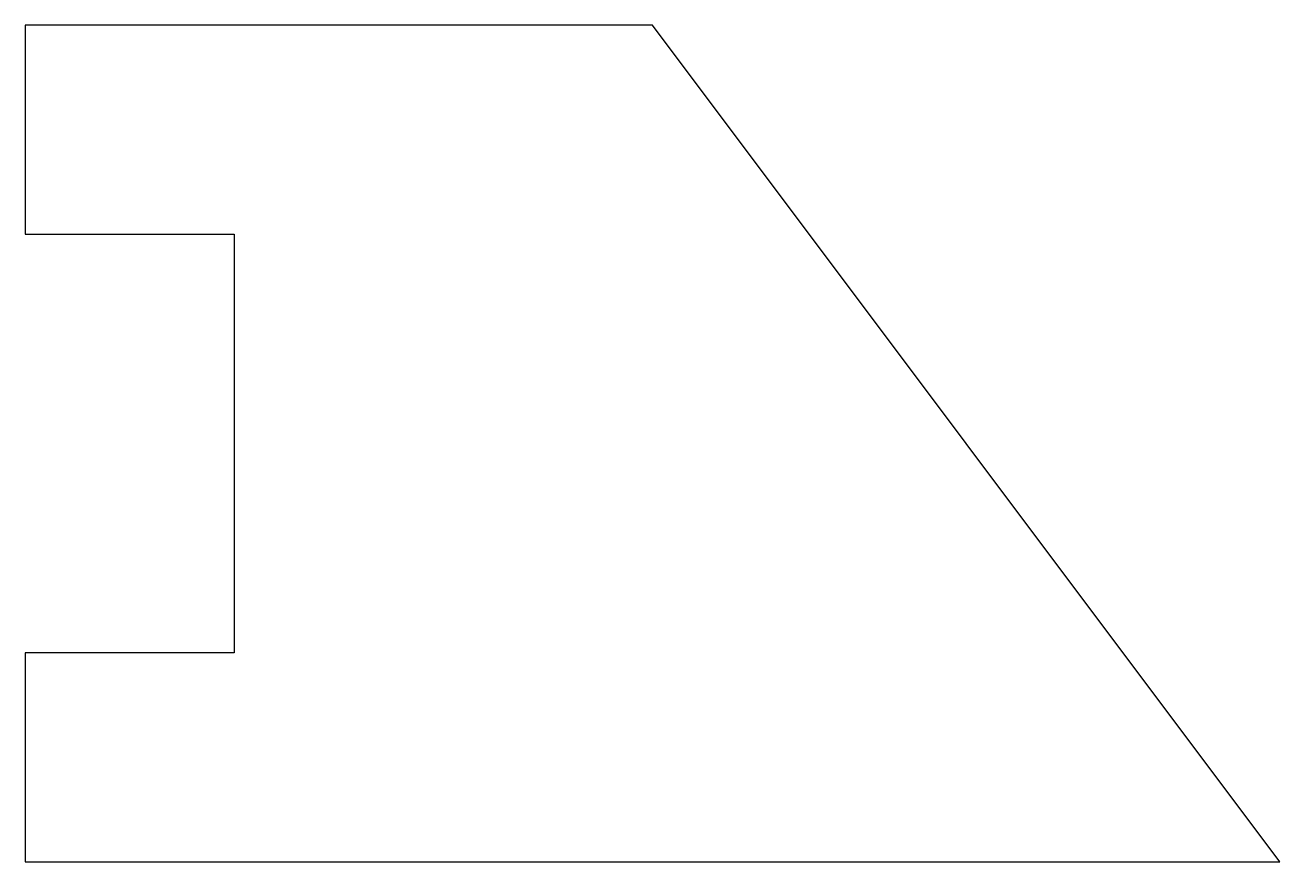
# Model space of a CAD drawing. Header units: millimetres. Extents: x 50 to 350, y 50 to 250.
import ezdxf

# ---------------------------------------------------------------- set-up
doc = ezdxf.new("R2010")
doc.units = ezdxf.units.MM

msp = doc.modelspace()

# ---------------------------------------------------------------- linework, layer by layer
for p, q in [((200, 250), (50, 250)), ((50, 250), (50, 200)), ((350, 50), (200, 250)), ((50, 200), (100, 200)), ((100, 200), (100, 100)), ((100, 100), (50, 100)), ((50, 100), (50, 50)), ((50, 50), (350, 50))]:
    msp.add_line(p, q)

doc.saveas('drawing.dxf')
